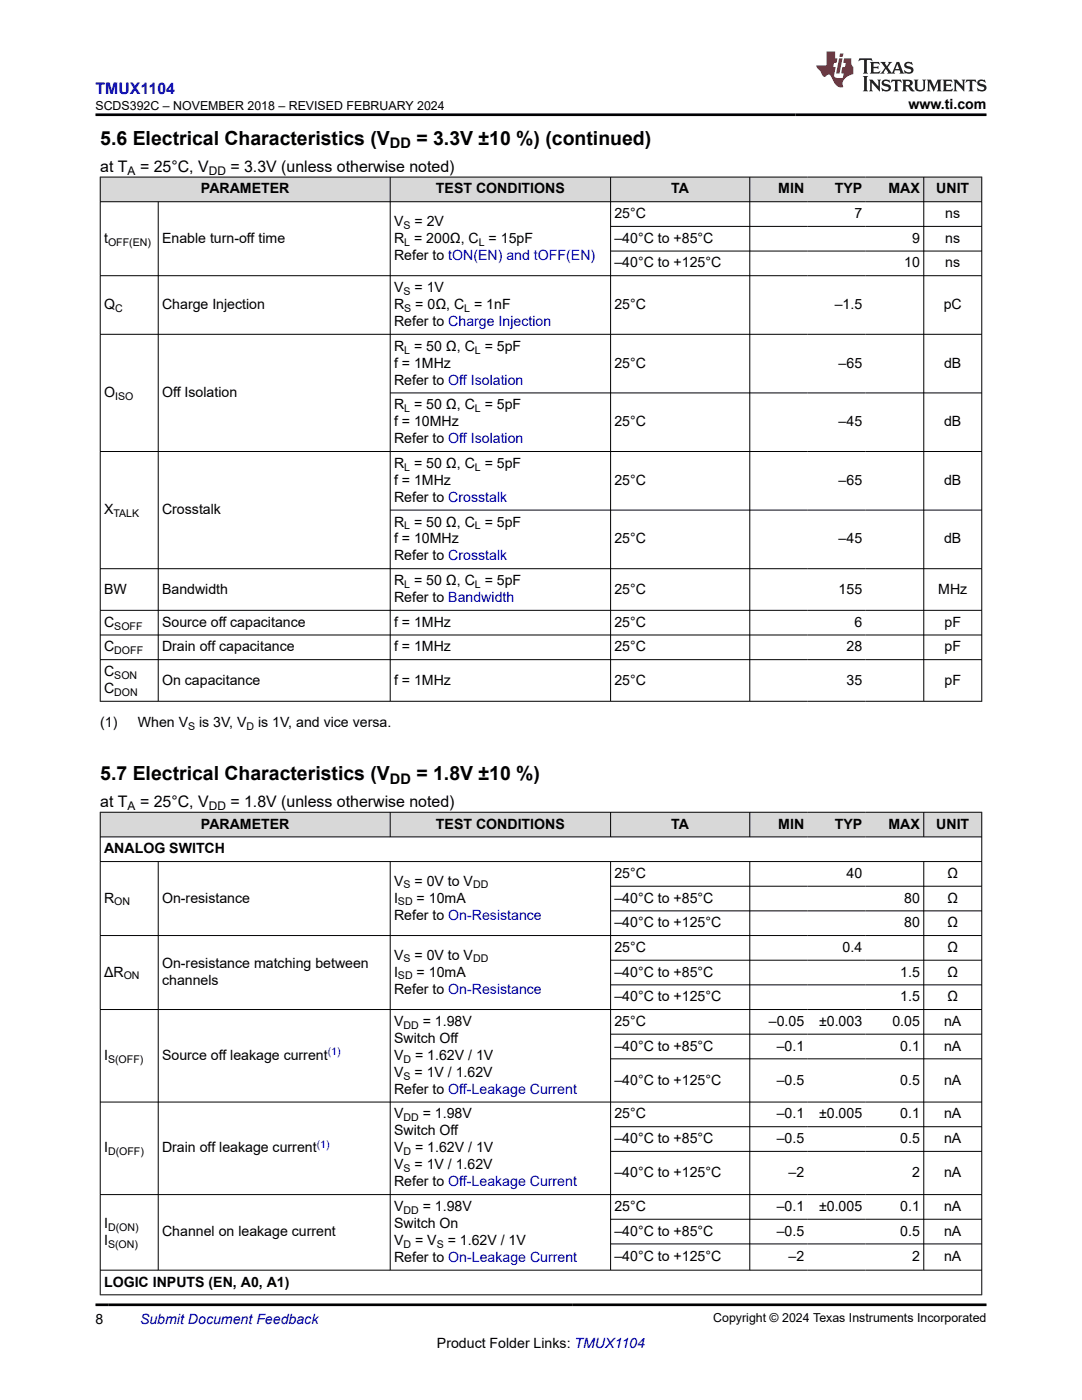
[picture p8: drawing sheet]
<svg xmlns="http://www.w3.org/2000/svg" width="216mm" height="279mm" viewBox="0 0 216 279" stroke-linecap="round" stroke-linejoin="round" font-family="sans-serif">
<defs><g id="words">
<g font-size="3.9">
<text x="20" y="28.8">5.6 Electrical Characteristics (V</text>
<text x="83.1" y="28.8">= 3.3V ±10 %) (continued)</text>
<text x="20" y="155.6">5.7 Electrical Characteristics (V</text>
<text x="83.1" y="155.6">= 1.8V ±10 %)</text>
</g>
<text font-size="3.2" fill="#00f" x="19" y="18.7">TMUX1104</text>
<g font-size="3.2">
<text x="20" y="34.3">at T</text>
<text x="27.9" y="34.3">= 25°C, V</text>
<text x="46" y="34.3">= 3.3V (unless otherwise noted)</text>
<text x="20" y="161">at T</text>
<text x="27.9" y="161">= 25°C, V</text>
<text x="46" y="161">= 1.8V (unless otherwise noted)</text>
</g>
<g font-size="2.9">
<text x="77.8" y="29.6">DD</text>
<text x="77.8" y="156.4">DD</text>
</g>
<g font-size="2.8">
<text x="181.3" y="21.8">www.ti.com</text>
<text x="40.1" y="38.6">PARAMETER</text>
<text x="87" y="38.6">TEST CONDITIONS</text>
<text x="133.9" y="38.6">TA</text>
<text x="155.3" y="38.6">MIN</text>
<text x="166.6" y="38.6">TYP</text>
<text x="177.3" y="38.6">MAX</text>
<text x="186.8" y="38.6">UNIT</text>
<text x="78.6" y="45.1">V</text>
<text x="82.7" y="45.1">= 2V</text>
<text x="122.6" y="43.5">25°C</text>
<text x="170.5" y="43.5">7</text>
<text x="188.6" y="43.5">ns</text>
<text x="20.8" y="48.5">t</text>
<text x="32.3" y="48.5">Enable turn-off time</text>
<text x="78.6" y="48.5">R = 200Ω, C = 15pF</text>
<text x="78.6" y="51.8">Refer to tON(EN) and tOFF(EN)</text>
<text x="122.6" y="48.5">–40°C to +85°C</text>
<text x="122.6" y="53.4">–40°C to +125°C</text>
<text x="180.4" y="53.4">10</text>
<text x="182" y="48.5">9</text>
<text x="188.6" y="48.5">ns</text>
<text x="188.6" y="53.4">ns</text>
<text x="78.6" y="58.3">V</text>
<text x="82.7" y="58.3">= 1V</text>
<text x="20.8" y="61.7">Q</text>
<text x="32.3" y="61.7">Charge Injection</text>
<text x="78.6" y="65.1">Refer to Charge Injection</text>
<text x="78.6" y="61.7">R</text>
<text x="82.9" y="61.7">= 0Ω, C = 1nF</text>
<text x="122.6" y="61.7">25°C</text>
<text x="166.6" y="61.7">–1.5</text>
<text x="188.3" y="61.7">pC</text>
<text x="78.6" y="70">R = 50 Ω, C = 5pF</text>
<text x="78.6" y="73.4">f = 1MHz</text>
<text x="78.6" y="76.8">Refer to Off Isolation</text>
<text x="122.6" y="73.4">25°C</text>
<text x="167.3" y="73.4">–65</text>
<text x="188.4" y="73.4">dB</text>
<text x="20.8" y="79.2">O</text>
<text x="32.3" y="79.2">Off Isolation</text>
<text x="78.6" y="81.7">R = 50 Ω, C = 5pF</text>
<text x="78.6" y="85.1">f = 10MHz</text>
<text x="78.6" y="88.5">Refer to Off Isolation</text>
<text x="122.6" y="85.1">25°C</text>
<text x="167.3" y="85.1">–45</text>
<text x="188.4" y="85.1">dB</text>
<text x="78.6" y="93.4">R = 50 Ω, C = 5pF</text>
<text x="78.6" y="96.8">f = 1MHz</text>
<text x="78.6" y="100.2">Refer to Crosstalk</text>
<text x="122.6" y="96.8">25°C</text>
<text x="167.3" y="96.8">–65</text>
<text x="188.4" y="96.8">dB</text>
<text x="20.8" y="102.6">X</text>
<text x="32.3" y="102.6">Crosstalk</text>
<text x="78.6" y="105.1">R = 50 Ω, C = 5pF</text>
<text x="78.6" y="108.5">f = 10MHz</text>
<text x="78.6" y="111.8">Refer to Crosstalk</text>
<text x="122.6" y="108.5">25°C</text>
<text x="167.3" y="108.5">–45</text>
<text x="188.4" y="108.5">dB</text>
<text x="20.8" y="118.5">BW</text>
<text x="32.3" y="118.5">Bandwidth</text>
<text x="78.6" y="116.8">R = 50 Ω, C = 5pF</text>
<text x="122.6" y="118.5">25°C</text>
<text x="167.3" y="118.5">155</text>
<text x="187.2" y="118.5">MHz</text>
<text x="20.8" y="125.1">C</text>
<text x="32.3" y="125.1">Source off capacitance</text>
<text x="78.6" y="120.2">Refer to Bandwidth</text>
<text x="78.6" y="125.1">f = 1MHz</text>
<text x="122.6" y="125.1">25°C</text>
<text x="170.5" y="125.1">6</text>
<text x="188.5" y="125.1">pF</text>
<text x="20.8" y="130">C</text>
<text x="32.3" y="130">Drain off capacitance</text>
<text x="78.6" y="130">f = 1MHz</text>
<text x="122.6" y="130">25°C</text>
<text x="168.9" y="130">28</text>
<text x="188.5" y="130">pF</text>
<text x="20.8" y="134.9">C</text>
<text x="32.3" y="136.6">On capacitance</text>
<text x="78.6" y="136.6">f = 1MHz</text>
<text x="122.6" y="136.6">25°C</text>
<text x="168.9" y="136.6">35</text>
<text x="188.5" y="136.6">pF</text>
<text x="20.8" y="138.3">C</text>
<text x="20" y="145.1">(1)</text>
<text x="27.5" y="145.1">When V</text>
<text x="39.7" y="145.1">is 3V, V</text>
<text x="51.5" y="145.1">is 1V, and vice versa.</text>
<text x="40.1" y="165.4">PARAMETER</text>
<text x="87" y="165.4">TEST CONDITIONS</text>
<text x="133.9" y="165.4">TA</text>
<text x="155.3" y="165.4">MIN</text>
<text x="166.6" y="165.4">TYP</text>
<text x="177.3" y="165.4">MAX</text>
<text x="186.8" y="165.4">UNIT</text>
<text x="20.8" y="170.3">ANALOG SWITCH</text>
<text x="78.6" y="176.8">V</text>
<text x="82.7" y="176.8">= 0V to V</text>
<text x="122.6" y="175.2">25°C</text>
<text x="168.9" y="175.2">40</text>
<text x="189.1" y="175.2">Ω</text>
<text x="20.8" y="180.1">R</text>
<text x="32.3" y="180.1">On-resistance</text>
<text x="78.6" y="180.1">I</text>
<text x="78.6" y="183.5">Refer to On-Resistance</text>
<text x="83.1" y="180.1">= 10mA</text>
<text x="122.6" y="180.1">–40°C to +85°C</text>
<text x="122.6" y="185.1">–40°C to +125°C</text>
<text x="180.4" y="180.1">80</text>
<text x="180.4" y="185.1">80</text>
<text x="189.1" y="180.1">Ω</text>
<text x="189.1" y="185.1">Ω</text>
<text x="78.6" y="191.5">V</text>
<text x="82.7" y="191.5">= 0V to V</text>
<text x="122.6" y="190">25°C</text>
<text x="168.1" y="190">0.4</text>
<text x="189.1" y="190">Ω</text>
<text x="20.8" y="194.9">ΔR</text>
<text x="32.3" y="193.2">On-resistance matching between</text>
<text x="32.3" y="196.6">channels</text>
<text x="78.6" y="194.9">I</text>
<text x="83.1" y="194.9">= 10mA</text>
<text x="122.6" y="194.9">–40°C to +85°C</text>
<text x="179.6" y="194.9">1.5</text>
<text x="189.1" y="194.9">Ω</text>
<text x="78.6" y="198.3">Refer to On-Resistance</text>
<text x="122.6" y="199.8">–40°C to +125°C</text>
<text x="179.6" y="199.8">1.5</text>
<text x="189.1" y="199.8">Ω</text>
<text x="78.6" y="204.7">V</text>
<text x="78.6" y="208.1">Switch Off</text>
<text x="84.4" y="204.7">= 1.98V</text>
<text x="122.6" y="204.7">25°C</text>
<text x="122.6" y="209.7">–40°C to +85°C</text>
<text x="153.4" y="204.7">–0.05</text>
<text x="155" y="209.7">–0.1</text>
<text x="163.4" y="204.7">±0.003</text>
<text x="178.1" y="204.7">0.05</text>
<text x="179.6" y="209.7">0.1</text>
<text x="188.4" y="204.7">nA</text>
<text x="188.4" y="209.7">nA</text>
<text x="20.8" y="211.5">I</text>
<text x="32.3" y="211.5">Source off leakage current</text>
<text x="78.6" y="211.5">V</text>
<text x="78.6" y="214.9">V</text>
<text x="82.7" y="214.9">= 1V / 1.62V</text>
<text x="82.8" y="211.5">= 1.62V / 1V</text>
<text x="78.6" y="218.3">Refer to Off-Leakage Current</text>
<text x="122.6" y="216.4">–40°C to +125°C</text>
<text x="155" y="216.4">–0.5</text>
<text x="179.6" y="216.4">0.5</text>
<text x="188.4" y="216.4">nA</text>
<text x="78.6" y="223.2">V</text>
<text x="78.6" y="226.6">Switch Off</text>
<text x="84.4" y="223.2">= 1.98V</text>
<text x="122.6" y="223.2">25°C</text>
<text x="155" y="223.2">–0.1</text>
<text x="163.4" y="223.2">±0.005</text>
<text x="179.6" y="223.2">0.1</text>
<text x="188.4" y="223.2">nA</text>
<text x="20.8" y="230">I</text>
<text x="32.3" y="230">Drain off leakage current</text>
<text x="78.6" y="230">V</text>
<text x="78.6" y="233.4">V</text>
<text x="82.7" y="233.4">= 1V / 1.62V</text>
<text x="82.8" y="230">= 1.62V / 1V</text>
<text x="122.6" y="228.1">–40°C to +85°C</text>
<text x="155" y="228.1">–0.5</text>
<text x="179.6" y="228.1">0.5</text>
<text x="188.4" y="228.1">nA</text>
<text x="78.6" y="236.8">Refer to Off-Leakage Current</text>
<text x="122.6" y="234.9">–40°C to +125°C</text>
<text x="157.3" y="234.9">–2</text>
<text x="182" y="234.9">2</text>
<text x="188.4" y="234.9">nA</text>
<text x="20.8" y="245.1">I</text>
<text x="78.6" y="241.7">V</text>
<text x="78.6" y="245.1">Switch On</text>
<text x="84.4" y="241.7">= 1.98V</text>
<text x="122.6" y="241.7">25°C</text>
<text x="155" y="241.7">–0.1</text>
<text x="163.4" y="241.7">±0.005</text>
<text x="179.6" y="241.7">0.1</text>
<text x="188.4" y="241.7">nA</text>
<text x="20.8" y="248.5">I</text>
<text x="32.3" y="246.8">Channel on leakage current</text>
<text x="78.6" y="251.8">Refer to On-Leakage Current</text>
<text x="78.6" y="248.5">V</text>
<text x="82.8" y="248.5">= V</text>
<text x="89.3" y="248.5">= 1.62V / 1V</text>
<text x="122.6" y="246.6">–40°C to +85°C</text>
<text x="122.6" y="251.7">–40°C to +125°C</text>
<text x="155" y="246.6">–0.5</text>
<text x="157.3" y="251.7">–2</text>
<text x="179.6" y="246.6">0.5</text>
<text x="182" y="251.7">2</text>
<text x="188.4" y="246.6">nA</text>
<text x="188.4" y="251.7">nA</text>
<text x="20.8" y="256.8">LOGIC INPUTS (EN, A0, A1)</text>
<text x="19" y="264.2">8</text>
<text x="87.2" y="269">Product Folder Links: TMUX1104</text>
</g>
<text font-size="2.8" fill="#00f" x="27.9" y="264.2">Submit Document Feedback</text>
<g font-size="2.5">
<text x="19.1" y="21.9">SCDS392C – NOVEMBER 2018 – REVISED FEBRUARY 2024</text>
<text x="142.3" y="263.9">Copyright © 2024 Texas Instruments Incorporated</text>
</g>
<g font-size="2.4">
<text x="25.5" y="34.9">A</text>
<text x="41.7" y="34.9">DD</text>
<text x="25.5" y="161.7">A</text>
<text x="41.7" y="161.7">DD</text>
</g>
<g font-size="2.1">
<text x="80.5" y="45.6">S</text>
<text x="21.6" y="49">OFF(EN)</text>
<text x="80.7" y="49">L</text>
<text x="95.5" y="49">L</text>
<text x="80.5" y="58.9">S</text>
<text x="23" y="62.2">C</text>
<text x="80.7" y="62.2">S</text>
<text x="92.6" y="62.2">L</text>
<text x="80.7" y="70.6">L</text>
<text x="94.8" y="70.6">L</text>
<text x="23" y="79.8">ISO</text>
<text x="80.7" y="82.3">L</text>
<text x="94.8" y="82.3">L</text>
<text x="80.7" y="93.9">L</text>
<text x="94.8" y="93.9">L</text>
<text x="22.6" y="103.2">TALK</text>
<text x="80.7" y="105.6">L</text>
<text x="94.8" y="105.6">L</text>
<text x="80.7" y="117.3">L</text>
<text x="94.8" y="117.3">L</text>
<text x="22.8" y="125.6">SOFF</text>
<text x="22.8" y="130.6">DOFF</text>
<text x="22.8" y="135.5">SON</text>
<text x="22.8" y="138.9">DON</text>
<text x="37.5" y="145.7">S</text>
<text x="49.2" y="145.7">D</text>
<text x="80.5" y="177.3">S</text>
<text x="94.4" y="177.3">DD</text>
<text x="22.8" y="180.7">ON</text>
<text x="79.4" y="180.7">SD</text>
<text x="24.7" y="195.5">ON</text>
<text x="79.4" y="195.5">SD</text>
<text x="80.5" y="192.1">S</text>
<text x="94.4" y="192.1">DD</text>
<text x="80.5" y="205.3">DD</text>
<text x="21.6" y="212.1">S(OFF)</text>
<text x="80.5" y="215.5">S</text>
<text x="80.5" y="212.1">D</text>
<text x="80.5" y="223.8">DD</text>
<text x="21.6" y="230.6">D(OFF)</text>
<text x="80.5" y="233.9">S</text>
<text x="80.5" y="230.6">D</text>
<text x="21.6" y="245.6">D(ON)</text>
<text x="80.5" y="242.2">DD</text>
<text x="21.6" y="249">S(ON)</text>
<text x="80.5" y="249">D</text>
<text x="87.1" y="249">S</text>
</g>
<g font-size="2.1" fill="#00f">
<text x="65.4" y="210.6">(1)</text>
<text x="63.2" y="229">(1)</text>
</g>
</g></defs>
<g fill="#d8d8d8">
<path d="M20 35.3h175.9v5h-175.9z" fill-rule="evenodd"/>
<path d="M20.1 35.4h57.7v4.8h-57.7z" fill-rule="evenodd"/>
<path d="M77.9 35.4h43.9v4.8h-43.9z" fill-rule="evenodd"/>
<path d="M121.9 35.4h27.6v4.8h-27.6z" fill-rule="evenodd"/>
<path d="M149.7 35.4h11.5v4.8h-11.5z" fill-rule="evenodd"/>
<path d="M161.2 35.4h11.6v4.8h-11.6z" fill-rule="evenodd"/>
<path d="M172.8 35.4h11.5v4.8h-11.5z" fill-rule="evenodd"/>
<path d="M184.4 35.4h11.4v4.8h-11.4z" fill-rule="evenodd"/>
</g>
<g fill="none" stroke="#000" stroke-width=".2">
<path d="M19.9 35.3h176.1M20 35.3v104.7M77.9 35.3v104.7M121.8 35.3v104.7M149.6 35.3v104.7M184.3 35.3v104.7M195.9 35.3v104.7M19.9 40.3h176.1M19.9 55h176.1M31.6 40.3v99.7M121.8 45.2h74.2M121.8 50.1h74.2"/>
<path d="M19.9 66.7h176.1M77.9 78.4h118.1M19.9 90.1h176.1M19.9 113.5h176.1M77.9 101.8h118.1M19.9 121.8h176.1M19.9 126.7h176.1M19.9 131.6h176.1M19.9 140h176.1"/>
</g>
<g fill="#d8d8d8">
<path d="M20 162.1h175.9v4.9h-175.9z" fill-rule="evenodd"/>
<path d="M20.1 162.2h57.7v4.8h-57.7z" fill-rule="evenodd"/>
<path d="M77.9 162.2h43.9v4.8h-43.9z" fill-rule="evenodd"/>
<path d="M121.9 162.2h27.6v4.8h-27.6z" fill-rule="evenodd"/>
<path d="M149.7 162.2h11.5v4.8h-11.5z" fill-rule="evenodd"/>
<path d="M161.2 162.2h11.6v4.8h-11.6z" fill-rule="evenodd"/>
<path d="M172.8 162.2h11.5v4.8h-11.5z" fill-rule="evenodd"/>
<path d="M184.4 162.2h11.4v4.8h-11.4z" fill-rule="evenodd"/>
</g>
<g fill="none" stroke="#000" stroke-width=".2">
<path d="M19.9 162.1h176.1M19.9 167h176.1M19.9 171.9h176.1M20 162v96.5M31.6 171.9v81.7M77.9 162v5.1M77.9 171.9v81.7M121.8 162v5.1M121.8 171.9v81.7M121.8 176.9h74.2M149.6 162v5.1M149.6 171.9v81.7"/>
<path d="M184.3 162v5.1M184.3 171.9v81.7M195.9 162v96.5M121.8 181.8h74.2M121.8 191.6h74.2M121.8 196.6h74.2M196 186.7h-176.1M19.9 201.5h176.1M19.9 219.9h176.1M121.8 206.4h74.2M121.8 211.3h74.2M121.8 224.9h74.2"/>
<path d="M121.8 229.8h74.2M196 238.4h-176.1M19.9 258.4h176.1M121.8 243.3h74.2M121.8 248.2h74.2M196 253.5h-176.1"/>
</g>
<path d="M171.5 11.6l-.2 .6 .5-.2h.6v.1v2.2l-.2 .4h1l-.2-.4v-2.2v-.1h.5l.5 .2-.1-.6zM173.6 12.4l.2 .3v1.6l-.2 .4h1.9l.1-.6a1.08 1.08 0 0 1-1.3 .2v-.7h.6l.4 .2v-.7l-.4 .2h-.6v-.5l.2-.2a1 1 0 0 1 1 .3l-.1-.5zM175.7 12.4l.9 1.1-1 1.2h.9l-.2-.2 .5-.8 .4 .8-.2 .2h1.6l-.2-.2 .2-.5h.9l.1 .5-.1 .2h.9l-.2-.4-.8-1.9h-.5l-.9 2.1-.9-1.1 .9-1h-.8l.2 .2-.4 .6-.4-.6 .2-.2zM179 12.8l.4 1h-.7zM180.7 12.5a.65 .65 0 0 0-.2 .7 .65 .65 0 0 0 .6 .5l.6 .1 .1 .3a.79 .79 0 0 1-.7 .4 .79 .79 0 0 1-.7-.5l.1 .7 .2-.1a.93 .93 0 0 0 1.1 0 .93 .93 0 0 0 .4-.9 1.46 1.46 0 0 0-1.2-.6l-.1-.3a1.09 1.09 0 0 1 1.2 .2l-.2-.6-.1 .1-.5-.2zM172.2 15.2l.2 .4v2.2l-.2 .4h1l-.2-.4v-2.2l.2-.4zM173.4 15.9l.2 .4v1.5l-.2 .4h.8l-.3-.4 .1-1.3 1.6 1.8v-2l.2-.4h-.7l.1 .2 .1 1.1-1.2-1.3zM176.2 16a.65 .65 0 0 0-.2 .8 .65 .65 0 0 0 .6 .4l.6 .2 .1 .2a.79 .79 0 0 1-.7 .4 .79 .79 0 0 1-.7-.5l.1 .7 .2-.1a.93 .93 0 0 0 1.1 .1 .93 .93 0 0 0 .4-1 1.46 1.46 0 0 0-1.2-.5l-.1-.4a1.09 1.09 0 0 1 1.2 .2l-.1-.6-.2 .1-.5-.1zM177.9 15.9l-.1 .6a.63 .63 0 0 1 .8-.3v1.6l-.3 .4h1l-.2-.4v-1.6a.66 .66 0 0 1 .8 .3l-.1-.6zM180 15.9l.2 .4v1.5l-.2 .4h1l-.2-.2-.1-.7h.5l.1 .2a.79 .79 0 0 0 1.2 .6l-1-.9a.61 .61 0 0 0 .6-.6 .61 .61 0 0 0-.5-.7zM180.8 16.2h.1a.47 .47 0 0 1 .5 .1 .47 .47 0 0 1 .1 .5l-.1 .1-.7 .1zM182.3 15.9l.2 .2a2.27 2.27 0 0 0 .4 2 1.04 1.04 0 0 0 1.7-.7v-1.3l.2-.2h-.8l.2 .4v1.1a.6 .6 0 0 1-.6 .6 .6 .6 0 0 1-.6-.6v-1.1l.3-.4zM184.9 15.9l.2 .4v1.5l-.2 .4h.8l-.3-.4v-1.4l.9 1.9 .9-1.9v1.4l-.3 .4h1l-.2-.4v-1.5l.2-.4h-.8l-.7 1.5-.6-1.5zM188.1 15.9l.2 .4v1.5l-.2 .4h1.9l.1-.6a1.09 1.09 0 0 1-1.3 .2v-.7h.6l.4 .2v-.6l-.4 .2h-.6v-.6l.2-.1a1.01 1.01 0 0 1 1 .3l-.1-.6zM190.2 15.9l.3 .4v1.5l-.3 .4h.8l-.2-.4v-1.3l1.6 1.8v-2l.2-.4h-.7l.2 .2v1.1l-1.2-1.3zM192.8 15.9l-.1 .6a.63 .63 0 0 1 .8-.3v1.6l-.3 .4h1l-.2-.4v-1.6a.66 .66 0 0 1 .8 .3l-.1-.6zM195.2 16a.65 .65 0 0 0-.2 .8 .65 .65 0 0 0 .6 .4l.6 .2 .2 .2a.79 .79 0 0 1-.7 .4 .79 .79 0 0 1-.7-.5l.1 .7 .2-.1a.93 .93 0 0 0 1 .1 .93 .93 0 0 0 .5-1 1.46 1.46 0 0 0-1.3-.5v-.4a1.09 1.09 0 0 1 1.2 .2l-.2-.6-.2 .1-.5-.1z" fill="#231f20"/>
<path d="M164.9 10.3v2.7h-2l.1 .4 .8 1a.95 .95 0 0 0 1 .9 .59 .59 0 0 1 .5-.4 .59 .59 0 0 1 .5 .3l.4 .8a1.59 1.59 0 0 0 2.1 1.4 1.61 1.61 0 0 1 1-2.3l1-.3-.1-1.5a1.59 1.59 0 0 1-.3-1.7h-1.5l-.2 .9h.6l-.2 .9h-.5l-.2 .9v.3l.4 .1-.1 .9h-.7a.73 .73 0 0 1-1-.7l.3-1.5h-.5l.1-.9h.5l.2-.9h-.5v-1.3zM167.4 11.6l-.6 3.1h.7l.6-3.1zM167.6 10.7l-.1 .6h.7l.1-.6z" fill="#ed1c24"/>
<path d="M19 22.9h177.8M19 260.4h177.8" fill="none" stroke="#000" stroke-width=".53"/>
<use href="#words"/>
</svg>
